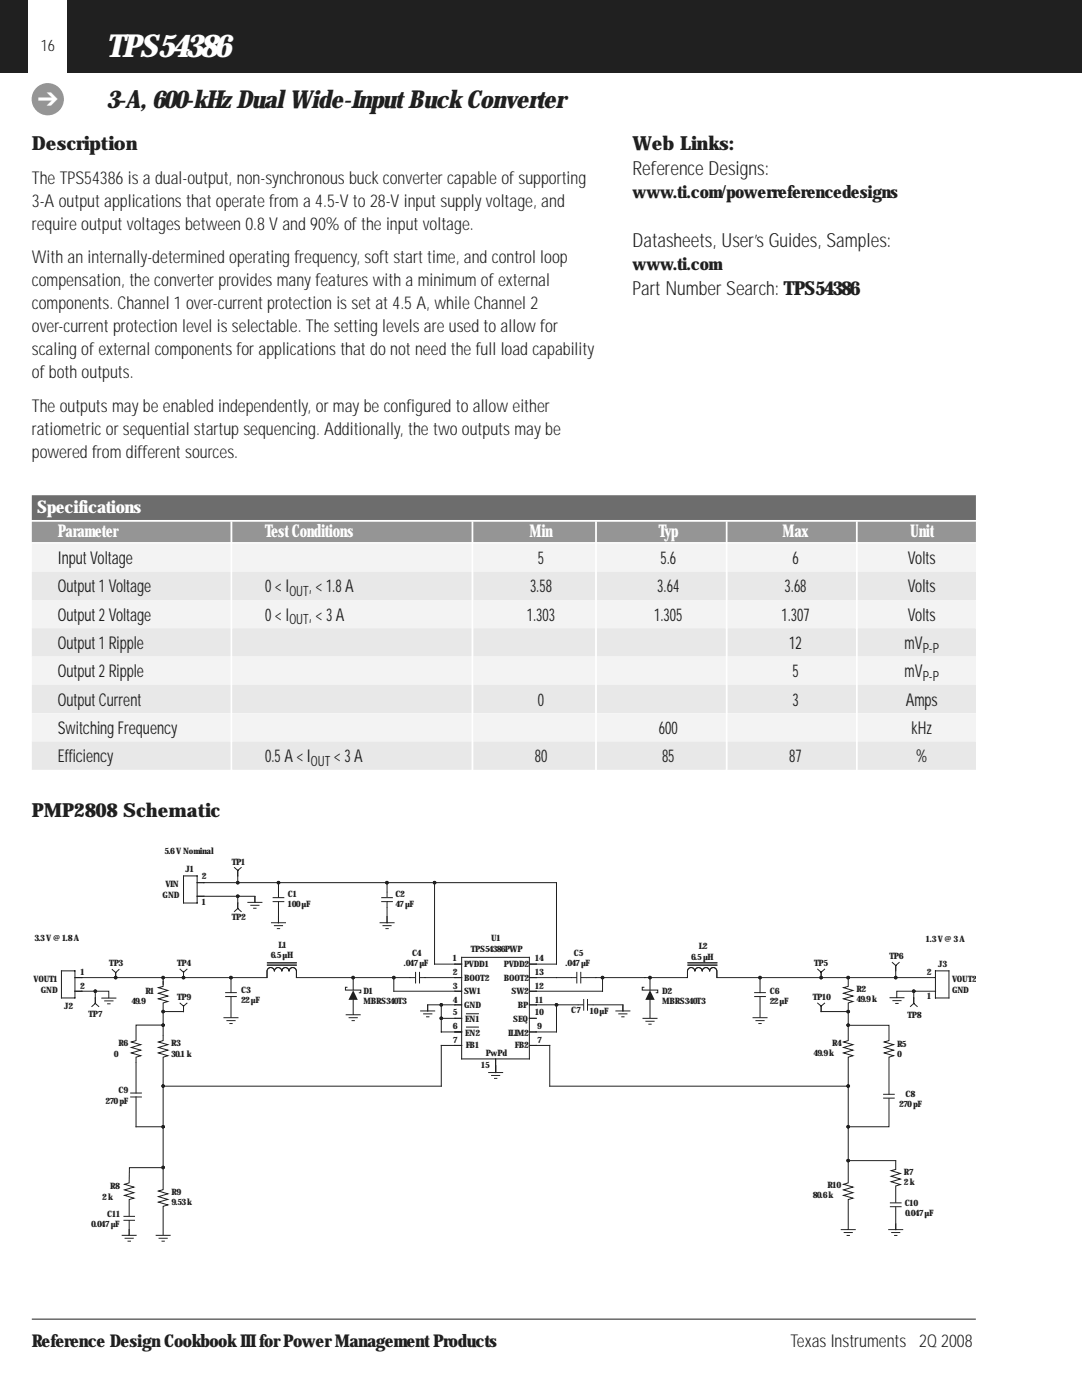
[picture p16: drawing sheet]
<svg xmlns="http://www.w3.org/2000/svg" width="216mm" height="279mm" viewBox="0 0 216 279" stroke-linecap="round" stroke-linejoin="round" font-family="sans-serif">
<defs><g id="words">
<text font-size="6.3" fill="#fff" x="21.2" y="11.3">TPS54386</text>
<text font-size="4.9" fill="#231f20" x="21.2" y="21.5">3-A, 600-kHzDual Wide-InputBuckConverter</text>
<text font-size="4.6" fill="#fff" x="7.5" y="21.4">➔</text>
<g font-size="3.9" fill="#231f20">
<text x="6.3" y="30">Description</text>
<text x="126.2" y="30">Web Links:</text>
<text x="126.2" y="34.9">ReferenceDesigns:</text>
<text x="126.2" y="49.4">Datasheets, User’sGuides, Samples:</text>
<text x="126.2" y="58.9">PartNumberSearch: TPS54386</text>
<text x="6.3" y="163">PMP2808 Schematic</text>
</g>
<g font-size="3.5" fill="#231f20">
<text x="6.3" y="41.3">3-A outputapplicationsthatoperatefroma 4.5-Vto28-Vinputsupplyvoltage, and</text>
<text x="6.3" y="36.7">TheTPS54386 isa dual-output, non-synchronousbuckconvertercapableofsupporting</text>
<text x="126.2" y="39.5">www.ti.com/powerreferencedesigns</text>
<text x="6.3" y="45.8">requireoutputvoltagesbetween0.8Vand 90% oftheinputvoltage.</text>
<text x="6.3" y="52.5">Withaninternally-determined operatingfrequency, softstarttime, and control loop</text>
<text x="126.2" y="54">www.ti.com</text>
<text x="6.3" y="57.1">compensation, theconverterprovidesmanyfeatureswitha minimumofexternal</text>
<text x="6.3" y="61.7">components. Channel 1 over-currentprotectionissetat4.5A, whileChannel 2</text>
<text x="6.3" y="70.9">scalingofexternal componentsforapplicationsthatdonotneed thefull load capability</text>
<text x="6.3" y="66.3">over-currentprotectionlevel isselectable. Thesettinglevelsareused toallowfor</text>
<text x="6.3" y="75.5">ofbothoutputs.</text>
<text x="6.3" y="82.2">Theoutputsmaybeenabled independently, ormaybeconfigured toalloweither</text>
<text x="6.3" y="86.8">ratiometricorsequential startupsequencing. Additionally, thetwooutputsmaybe</text>
<text x="6.3" y="91.3">powered fromdifferentsources.</text>
<text x="11.5" y="112.6">InputVoltage</text>
<text x="107.3" y="112.6">5</text>
<text x="131.8" y="112.6">5.6</text>
<text x="158.1" y="112.6">6</text>
<text x="181.2" y="112.6">Volts</text>
<text x="11.5" y="118.2">Output1 Voltage</text>
<text x="52.9" y="118.2">0&lt; I</text>
<text x="61.6" y="118.2">, &lt; 1.8A</text>
<text x="105.8" y="118.2">3.58</text>
<text x="131.2" y="118.2">3.64</text>
<text x="156.6" y="118.2">3.68</text>
<text x="181.2" y="118.2">Volts</text>
<text x="11.5" y="123.9">Output2Voltage</text>
<text x="52.9" y="123.9">0&lt; I</text>
<text x="61.6" y="123.9">, &lt; 3A</text>
<text x="105.1" y="123.9">1.303</text>
<text x="130.5" y="123.9">1.305</text>
<text x="155.9" y="123.9">1.307</text>
<text x="181.2" y="123.9">Volts</text>
<text x="11.5" y="129.5">Output1 Ripple</text>
<text x="157.5" y="129.5">12</text>
<text x="180.5" y="129.5">mV</text>
<text x="11.5" y="135.2">Output2Ripple</text>
<text x="158.1" y="135.2">5</text>
<text x="180.5" y="135.2">mV</text>
<text x="11.5" y="140.8">OutputCurrent</text>
<text x="107.3" y="140.8">0</text>
<text x="158.1" y="140.8">3</text>
<text x="180.7" y="140.8">Amps</text>
<text x="11.5" y="146.5">Switching Frequency</text>
<text x="131.5" y="146.5">600</text>
<text x="181.9" y="146.5">kHz</text>
<text x="11.5" y="152.1">Efficiency</text>
<text x="52.9" y="152.1">0.5A &lt; I</text>
<text x="66.6" y="152.1">&lt; 3A</text>
<text x="106.7" y="152.1">80</text>
<text x="132.1" y="152.1">85</text>
<text x="157.5" y="152.1">87</text>
<text x="182.8" y="152.1">%</text>
<text x="6.3" y="268.8">Reference DesignCookbookIII forPowerManagementProducts</text>
<text x="157.7" y="268.8">TexasInstruments 2Q2008</text>
</g>
<g font-size="3.5" fill="#fff">
<text x="7.4" y="102.4">Specifications</text>
<text x="11.5" y="107.2">Parameter</text>
<text x="52.9" y="107.2">TestConditions</text>
<text x="105.7" y="107.2">Min</text>
<text x="131.4" y="107.2">Typ</text>
<text x="156.2" y="107.2">Max</text>
<text x="181.6" y="107.2">Unit</text>
</g>
<text font-size="3.2" fill="#231f20" x="8.1" y="10.2">16</text>
<g font-size="2.8" fill="#231f20">
<text x="57.7" y="118.9">OUT</text>
<text x="57.7" y="124.6">OUT</text>
<text x="184.1" y="130.2">P-P</text>
<text x="184.1" y="135.9">P-P</text>
<text x="62" y="152.8">OUT</text>
</g>
<g font-size="1.8" fill="#231f20">
<text x="32.8" y="170.3">5.6VNominal</text>
<text x="46.3" y="172.6">TP1</text>
<text x="32.4" y="179.2">GND</text>
<text x="33" y="177.1">VIN</text>
<text x="37" y="174.1">J1</text>
<text x="40.3" y="175.4">2</text>
<text x="57.4" y="179">C1</text>
<text x="78.9" y="179">C2</text>
<text x="40.3" y="180.6">1</text>
<text x="46.3" y="183.7">TP2</text>
<text x="57.4" y="181.1">100µF</text>
<text x="78.9" y="181.1">47µF</text>
<text x="6.9" y="187.9">3.3V@ 1.8A</text>
<text x="54" y="191.2">6.5µH</text>
<text x="55.6" y="189.1">L1</text>
<text x="82.2" y="190.7">C4</text>
<text x="90.3" y="191.8">1</text>
<text x="93.9" y="190">TPS54386PWP</text>
<text x="98" y="187.9">U1</text>
<text x="106.8" y="191.8">14</text>
<text x="114.5" y="190.7">C5</text>
<text x="137.9" y="191.5">6.5µH</text>
<text x="139.5" y="189.4">L2</text>
<text x="177.5" y="191.3">TP6</text>
<text x="184.8" y="188">1.3V@ 3A</text>
<text x="6.7" y="196">VOUT1</text>
<text x="16" y="197.4">2</text>
<text x="16.1" y="194.6">1</text>
<text x="21.8" y="192.8">TP3</text>
<text x="35.3" y="192.9">TP4</text>
<text x="80.6" y="192.8">.047µF</text>
<text x="90.3" y="194.6">2</text>
<text x="90.3" y="197.3">3</text>
<text x="92.6" y="193">PVDD1</text>
<text x="92.6" y="195.7">BOOT2</text>
<text x="100.5" y="193">PVDD2</text>
<text x="100.5" y="195.7">BOOT2</text>
<text x="106.8" y="194.6">13</text>
<text x="106.8" y="197.3">12</text>
<text x="112.8" y="192.8">.047µF</text>
<text x="162.5" y="192.8">TP5</text>
<text x="170.9" y="198">R2</text>
<text x="184.9" y="194.7">2</text>
<text x="187.2" y="193">J3</text>
<text x="190" y="196">VOUT2</text>
<text x="8.1" y="198.1">GND</text>
<text x="12.8" y="201.3">J2</text>
<text x="17.7" y="203">TP7</text>
<text x="26.2" y="200.4">49.9</text>
<text x="29" y="198.4">R1</text>
<text x="35.3" y="199.6">TP9</text>
<text x="48.1" y="198.1">C3</text>
<text x="48.1" y="200.2">22µF</text>
<text x="72.5" y="198.3">D1</text>
<text x="72.5" y="200.4">MBRS340T3</text>
<text x="90.3" y="200.1">4</text>
<text x="90.3" y="202.6">5</text>
<text x="92.6" y="201.1">GND</text>
<text x="92.6" y="198.4">SW1</text>
<text x="92.8" y="204">EN1</text>
<text x="102.1" y="198.4">SW2</text>
<text x="102.4" y="204">SEQ</text>
<text x="103.3" y="201.1">BP</text>
<text x="106.8" y="200.1">11</text>
<text x="106.8" y="202.6">10</text>
<text x="114" y="202.2">C7</text>
<text x="117.7" y="202.3">10µF</text>
<text x="132.1" y="198.3">D2</text>
<text x="132.1" y="200.4">MBRS340T3</text>
<text x="153.6" y="198.4">C6</text>
<text x="153.6" y="200.4">22µF</text>
<text x="162.2" y="199.6">TP10</text>
<text x="170.9" y="200.1">49.9k</text>
<text x="181.1" y="203.1">TP8</text>
<text x="185" y="199.5">1</text>
<text x="190" y="198.1">GND</text>
<text x="23.6" y="208.8">R6</text>
<text x="34.2" y="208.8">R3</text>
<text x="90.3" y="205.4">6</text>
<text x="90.3" y="208.2">7</text>
<text x="92.8" y="206.7">EN2</text>
<text x="92.9" y="209.2">FB1</text>
<text x="101.4" y="206.7">ILIM2</text>
<text x="102.7" y="209.2">FB2</text>
<text x="107.2" y="205.4">9</text>
<text x="107.2" y="208.2">7</text>
<text x="166" y="208.7">R4</text>
<text x="179" y="208.9">R5</text>
<text x="22.7" y="210.9">0</text>
<text x="34.2" y="210.9">30.1k</text>
<text x="96" y="213.1">15</text>
<text x="96.9" y="210.8">PwPd</text>
<text x="162.3" y="210.8">49.9k</text>
<text x="179" y="211">0</text>
<text x="21.1" y="220.3">270pF</text>
<text x="23.6" y="218.2">C9</text>
<text x="179.4" y="221">270pF</text>
<text x="180.7" y="219">C8</text>
<text x="20.4" y="239.4">2k</text>
<text x="22" y="237.3">R8</text>
<text x="34.2" y="238.5">R9</text>
<text x="162.2" y="239.2">80.6k</text>
<text x="165.1" y="237.1">R10</text>
<text x="180.4" y="234.4">R7</text>
<text x="180.4" y="236.5">2k</text>
<text x="18.2" y="244.9">0.047µF</text>
<text x="21.4" y="242.8">C11</text>
<text x="34.2" y="240.6">9.53k</text>
<text x="180.5" y="240.6">C10</text>
<text x="180.6" y="242.7">0.047µF</text>
</g>
</g></defs>
<path d="M-.1 -.1h216v14.6h-216z" fill="#231f20"/>
<path d="M5.6 -.1h7.8v14.6h-7.8z" fill="#fff"/>
<circle cx="9.5" cy="19.8" r="3.2" fill="#939598"/>
<path d="M6.3 263.3h188.4" fill="none" stroke="#231f20" stroke-width=".2"/>
<path d="M6.3 101.3h188.4" fill="none" stroke="#6c6d70" stroke-width="4.9" stroke-linecap="butt"/>
<path d="M6.3 106.2h188.4" fill="none" stroke="#939598" stroke-width="4.1" stroke-linecap="butt"/>
<path d="M6.3 111.3h188.4M6.3 122.6h188.4M6.3 133.9h188.4M6.3 145.2h188.4" fill="none" stroke="#f2f3f4" stroke-width="5.6" stroke-linecap="butt"/>
<path d="M6.3 116.9h188.4M6.3 128.2h188.4M6.3 139.5h188.4M6.3 150.8h188.4" fill="none" stroke="#e7e8e9" stroke-width="5.6" stroke-linecap="butt"/>
<path d="M6.3 167.9h188.4v86.9h-188.4z" fill="#fff"/>
<path d="M32.4 232.8h.3l.1 .3-.3 .2-.1-.1z" fill-rule="evenodd" fill="#231f20"/>
<path d="M32.4 232.8h.3l.1 .3-.3 .2-.1-.1z" fill="none" stroke="#231f20" stroke-width=".2"/>
<circle cx="32.6" cy="224.9" r=".26" fill="#231f20"/>
<circle cx="32.6" cy="224.9" r=".26" fill="none" stroke="#231f20" stroke-width=".2"/>
<circle cx="32.6" cy="216.7" r=".26" fill="#231f20"/>
<circle cx="32.6" cy="216.7" r=".26" fill="none" stroke="#231f20" stroke-width=".2"/>
<path d="M32.4 204.4h.3l.1 .3-.3 .2-.1-.1z" fill-rule="evenodd" fill="#231f20"/>
<path d="M32.4 204.4h.3l.1 .3-.3 .2-.1-.1z" fill="none" stroke="#231f20" stroke-width=".2"/>
<circle cx="32.6" cy="195.1" r=".26" fill="#231f20"/>
<circle cx="32.6" cy="195.1" r=".26" fill="none" stroke="#231f20" stroke-width=".2"/>
<circle cx="36.6" cy="195.1" r=".26" fill="#231f20"/>
<circle cx="36.6" cy="195.1" r=".26" fill="none" stroke="#231f20" stroke-width=".2"/>
<circle cx="46.1" cy="195.1" r=".26" fill="#231f20"/>
<circle cx="46.1" cy="195.1" r=".26" fill="none" stroke="#231f20" stroke-width=".2"/>
<circle cx="70.5" cy="195.1" r=".25" fill="#231f20"/>
<circle cx="70.5" cy="195.1" r=".25" fill="none" stroke="#231f20" stroke-width=".2"/>
<circle cx="78.6" cy="195.1" r=".26" fill="#231f20"/>
<circle cx="78.6" cy="195.1" r=".26" fill="none" stroke="#231f20" stroke-width=".2"/>
<circle cx="77.2" cy="176.1" r=".25" fill="#231f20"/>
<circle cx="77.2" cy="176.1" r=".25" fill="none" stroke="#231f20" stroke-width=".2"/>
<circle cx="86.7" cy="176.1" r=".26" fill="#231f20"/>
<circle cx="86.7" cy="176.1" r=".26" fill="none" stroke="#231f20" stroke-width=".2"/>
<circle cx="111" cy="200.5" r=".26" fill="#231f20"/>
<g fill="none" stroke="#231f20" stroke-width=".2">
<path d="M118.9 195.1h1.3"/>
<circle cx="111" cy="200.5" r=".26"/>
</g>
<circle cx="120.2" cy="195.1" r=".26" fill="#231f20"/>
<circle cx="120.2" cy="195.1" r=".26" fill="none" stroke="#231f20" stroke-width=".2"/>
<circle cx="151.7" cy="195.1" r=".26" fill="#231f20"/>
<circle cx="151.7" cy="195.1" r=".26" fill="none" stroke="#231f20" stroke-width=".2"/>
<circle cx="163.8" cy="195.1" r=".26" fill="#231f20"/>
<circle cx="163.8" cy="195.1" r=".26" fill="none" stroke="#231f20" stroke-width=".2"/>
<circle cx="178.7" cy="195.1" r=".26" fill="#231f20"/>
<g fill="none" stroke="#231f20" stroke-width=".2">
<path d="M32.6 216.8v8.1"/>
<circle cx="178.7" cy="195.1" r=".26"/>
</g>
<circle cx="32.6" cy="201.9" r=".26" fill="#231f20"/>
<g fill="none" stroke="#231f20" stroke-width=".2">
<path d="M86.7 176.2v16.2M111 176.2v16.2M78.6 195.1v2.7M120.2 195.1v2.7M32.6 205v1.6M98.9 212.7v1.3M109.7 208.6v8.2M111 200.5v5.4M32.6 224.9v8.1"/>
<circle cx="32.6" cy="201.9" r=".26"/>
</g>
<circle cx="23.1" cy="195.1" r=".26" fill="#231f20"/>
<g fill="none" stroke="#231f20" stroke-width=".2">
<path d="M16.3 195.1h6.8M32.6 195.1h4M46.1 195.1h7.2"/>
<circle cx="23.1" cy="195.1" r=".26"/>
</g>
<circle cx="47.4" cy="178.9" r=".26" fill="#231f20"/>
<g fill="none" stroke="#231f20" stroke-width=".2">
<path d="M50.9 178.9h-3.5v1.3"/>
<circle cx="47.4" cy="178.9" r=".26"/>
</g>
<circle cx="55.6" cy="176.1" r=".26" fill="#231f20"/>
<circle cx="55.6" cy="176.1" r=".26" fill="none" stroke="#231f20" stroke-width=".2"/>
<circle cx="47.4" cy="176.1" r=".26" fill="#231f20"/>
<g fill="none" stroke="#231f20" stroke-width=".2">
<path d="M47.4 174.8v1.4h8.2M88.1 208.6h2.7"/>
<circle cx="47.4" cy="176.1" r=".26"/>
</g>
<circle cx="88.1" cy="203.2" r=".26" fill="#231f20"/>
<g fill="none" stroke="#231f20" stroke-width=".2">
<path d="M88.1 203.2h2.7"/>
<circle cx="88.1" cy="203.2" r=".26"/>
</g>
<circle cx="88.1" cy="200.5" r=".26" fill="#231f20"/>
<g fill="none" stroke="#231f20" stroke-width=".2">
<path d="M78.6 195.1h3.2M84.9 195.1h5.9M86.7 192.4h4.1M85.3 200.5h5.5M107 208.6h2.7M111 200.5h4.3M118.4 200.5h5.9"/>
<circle cx="88.1" cy="200.5" r=".26"/>
</g>
<circle cx="129.7" cy="195.1" r=".26" fill="#231f20"/>
<g fill="none" stroke="#231f20" stroke-width=".2">
<path d="M128.6 195.1h8.6M143 195.1h8.7"/>
<circle cx="129.7" cy="195.1" r=".26"/>
</g>
<circle cx="169.3" cy="231.6" r=".26" fill="#231f20"/>
<circle cx="169.3" cy="231.6" r=".26" fill="none" stroke="#231f20" stroke-width=".2"/>
<circle cx="169.3" cy="224.9" r=".26" fill="#231f20"/>
<circle cx="169.3" cy="224.9" r=".26" fill="none" stroke="#231f20" stroke-width=".2"/>
<circle cx="169.3" cy="216.7" r=".26" fill="#231f20"/>
<circle cx="169.3" cy="216.7" r=".26" fill="none" stroke="#231f20" stroke-width=".2"/>
<circle cx="169.2" cy="204.6" r=".26" fill="#231f20"/>
<circle cx="169.2" cy="204.6" r=".26" fill="none" stroke="#231f20" stroke-width=".2"/>
<circle cx="169.3" cy="195.1" r=".26" fill="#231f20"/>
<g fill="none" stroke="#231f20" stroke-width=".2">
<path d="M163.8 195.1h5.5M178.7 195.1h7.9M27.1 212.1v6M27.1 218.9v6"/>
<circle cx="169.3" cy="195.1" r=".26"/>
</g>
<circle cx="19" cy="197.8" r=".26" fill="#231f20"/>
<g fill="none" stroke="#231f20" stroke-width=".2">
<path d="M46.8 173.1l.6 .6M47.4 173.7v1.1M48.1 173.1l-.7 .6M16.3 197.8h2.7M19 197.8h2.7v1.3M19 197.8v2.5M22.4 193.5l.7 .6M23.1 194.1v1.1M23.7 193.5l-.6 .6M35.9 193.4l.7 .6M36.6 194v1.1M37.3 193.4l-.7 .6"/>
<path d="M47.4 180.2v1.1M47.4 181.3l-.6 .6M47.4 181.3l.7 .6M78.6 197.8h12.2M129.7 195.2v2.4M129.7 198.9v4.3M19 200.3l-.7 .6M19 200.3l.7 .6M35.9 200.2l.7 .6M36.6 200.8v1.1h-4M37.3 200.2l-.7 .6M88.1 200.5v5.4h2.7"/>
<path d="M169.3 216.7v8.2"/>
<circle cx="19" cy="197.8" r=".26"/>
</g>
<circle cx="169.3" cy="201.9" r=".26" fill="#231f20"/>
<g fill="none" stroke="#231f20" stroke-width=".2">
<path d="M163.2 193.4l.6 .6M163.8 194v1.1M164.5 193.4l-.7 .6M163.2 200.2l.6 .6M163.8 200.8v1.1h5.5v2.7M164.5 200.2l-.7 .6"/>
<circle cx="169.3" cy="201.9" r=".26"/>
</g>
<circle cx="182.3" cy="197.8" r=".26" fill="#231f20"/>
<g fill="none" stroke="#231f20" stroke-width=".2">
<path d="M36.6 174.8h2.7v5.4h-2.7zM39.3 178.9h8.1M39.3 176.2h8.1M50.9 178.9v1.2M54.4 179.9h2.3M54.4 179.2h2.3M55.6 179.9v3M76.1 179.9h2.3M76.1 179.2h2.3M77.2 176.2v3M77.2 179.9v3M111 176.2h-55.4v3"/>
<path d="M12.3 193.8h2.7v5.4h-2.7zM15 195.1h1.3M15 197.8h1.3M20.3 199.2h2.8M20.9 199.7h1.6M23.1 195.1h9.5v1.4M32.6 195.7v1.2l-1 .2 1.9 .6-1.9 .5 1.9 .6-1.9 .5 1.9 .6-.9 .3v4.2M36.6 195.1h9.5v3M44.9 198.9h2.4M44.9 198.1h2.4M46.1 198.9v4.2M49.5 180.1h2.8"/>
<path d="M50 180.7h1.7M50.6 181.3h.5M53.3 192.6h5.9M53.3 192.2h5.9M53.3 195.1v-1.3a.74 .74 0 0 1 .7-.7 .74 .74 0 0 1 .8 .7 .74 .74 0 0 1 .7-.7 .74 .74 0 0 1 .7 .7 .72 .72 0 0 1 .8-.7 .72 .72 0 0 1 .7 .7 .74 .74 0 0 1 .7-.7 .74 .74 0 0 1 .7 .7v1.3M54.2 184.2h2.8M54.8 184.7h1.6M55.3 185.3h.5M55.6 183v1.2M59.1 195.1h19.5M69.3 197h-.4v.6h3.1v.5h-.4M70.5 195v2.5"/>
<path d="M70.5 199.5v3M75.8 184.2h2.8M76.4 184.7h1.6M77 185.3h.5M77.2 183v1.2M90.8 195.1h1.3M90.8 192.4h1.3M90.8 197.8h1.3M92.1 191.1h13.5v20.2h-13.5zM105.6 195.1h8.3M105.6 192.4h5.4M105.6 197.8h14.6"/>
<path d="M117.1 195.1h1.8M120.2 195.1h8.4M163.8 195.1h-12.1v3M178 192.1l.7 .6M178.7 192.7v2.4h-9.4M179.4 192.1l-.7 .6M182.3 197.8v2.5M186.7 193.8h2.6v5.4h-2.6zM186.7 197.8h-7.8v1.3M21.5 200.3h.5M26 218.9h2.3M26 218.1h2.3"/>
<path d="M32.3 204.6h-5.2v3.1l-.9 .3 1.9 .5-1.9 .5 1.9 .6-1.9 .5 1.9 .6-1 .3v1.1M32.6 206.6v1.1l-1 .3 1.9 .5-1.9 .5 1.9 .6-1.9 .5 1.9 .6-.9 .3v5.6M44.7 203.1h2.8M45.3 203.7h1.6M45.9 204.3h.4M69.1 202.5h2.8M69.7 203.1h1.6M70.2 203.7h.5M83.9 201.8h2.8M84.5 202.3h1.7M85.1 202.9h.5M85.3 200.6v1.2"/>
<path d="M88.1 208.6v8.2h-55.5M90.8 200.5h1.3M90.8 205.9h1.3M90.8 203.2h1.3M90.8 208.6h1.3M97.5 214h2.8M98.1 214.6h1.6M98.7 215.2h.4M98.9 211.3v1.4M98.9 212.9v1.1M105.6 200.5h5.4M105.6 205.9h5.4"/>
<path d="M105.6 203.2h1.4M105.6 208.6h1.4M109.7 216.8h59.6M177.4 219.2v5.7h-8.1v6.6M182.3 200.3l-.6 .6M182.3 200.3l.7 .6M27.1 224.9h5.5M32.5 233h-6.7v3.1l-.9 .3 1.8 .5-1.8 .6 1.8 .5-1.8 .6 1.8 .5-.9 .3v3.4M32.6 233.3v4.1l-1 .3 1.9 .6-1.9 .5 1.9 .6-1.9 .5 1.9 .6-.9 .2v5.8M169.3 231.6h9.4M24.4 246.5h2.8M24.6 243.5h2.3"/>
<path d="M24.6 242.8h2.3M25 247.1h1.6M25.5 247.7h.5M25.8 243.6v2.9M31.2 246.5h2.8M31.7 247.1h1.7M32.3 247.7h.5"/>
<circle cx="182.3" cy="197.8" r=".26"/>
</g>
<path d="M70.5 197.6l.9 1.9h-1.9z" fill="#231f20"/>
<g fill="none" stroke="#231f20" stroke-width=".2">
<path d="M81.8 195.1h1.1M82.9 194v2.3M83.7 194v2.3M83.7 195.1h1.2M113.9 195.1h1.2M115.1 194v2.3M115.9 195.1h1.2M115.9 194v2.3M116.5 199.4v2.3M117.2 199.4v2.3M128.6 197h-.4v.6h3.1v.5h-.5M115.3 200.5h1.2"/>
<path d="M117.2 200.5h1.2M122.9 201.8h2.8M123.5 202.3h1.6M124.1 202.9h.4M124.3 200.6v1.2M128.3 203.2h2.8M128.9 203.8h1.6M129.5 204.4h.4"/>
</g>
<path d="M129.7 197.6l.9 1.9h-1.8z" fill="#231f20"/>
<g fill="none" stroke="#231f20" stroke-width=".2">
<path d="M137.2 195.1v-1.3a.74 .74 0 0 1 .7-.7 .74 .74 0 0 1 .8 .7 .74 .74 0 0 1 .7-.7 .74 .74 0 0 1 .7 .7 .74 .74 0 0 1 .8-.7 .74 .74 0 0 1 .7 .7 .72 .72 0 0 1 .7-.7 .72 .72 0 0 1 .7 .7v1.3M137.2 192.6h5.9M137.2 192.2h5.9M150.5 198.9h2.3M150.5 198.1h2.3M151.7 198.9v4.2M169.3 195.2v1.7l-1 .2 1.9 .6-1.9 .5 1.9 .6-1.9 .5 1.9 .6-.9 .3v1.4M177.6 199.1h2.8M178.2 199.7h1.6M93 202.3h2.6M93 205h2.6M150.3 203.1h2.8"/>
<path d="M150.8 203.7h1.7M151.4 204.3h.5M169.3 204.7v3l-1 .3 1.9 .5-1.9 .5 1.9 .6-1.9 .5 1.9 .6-.9 .3v5.6M169.5 204.6h7.9v3.1l-1 .3 1.9 .5-1.9 .5 1.9 .6-1.9 .5 1.9 .6-.9 .3v7.4M176.2 219.2h2.3M176.2 218.4h2.3M178.7 200.3h.5M169.3 231.8v4.3l-1 .3 1.9 .5-1.9 .6 1.9 .5-1.9 .6 1.9 .5-.9 .3v6M178.7 231.6v1.8l-.9 .2 1.9 .6-1.9 .6 1.9 .5-1.9 .5 1.9 .6-1 .3v3.3M167.9 245.4h2.8M168.4 246h1.7M169 246.6h.5"/>
<path d="M177.3 245.4h2.8M177.6 240.8h2.3M177.6 240.1h2.3M177.9 246h1.6M178.5 246.6h.5M178.7 240.9v4.5"/>
</g>
<path d="M46.2 104v50.1M94.3 104v50.1M118.9 104v50.1M145 104v50.1M171 104v50.1" fill="none" stroke="#fff" stroke-width=".35"/>
<use href="#words"/>
</svg>
